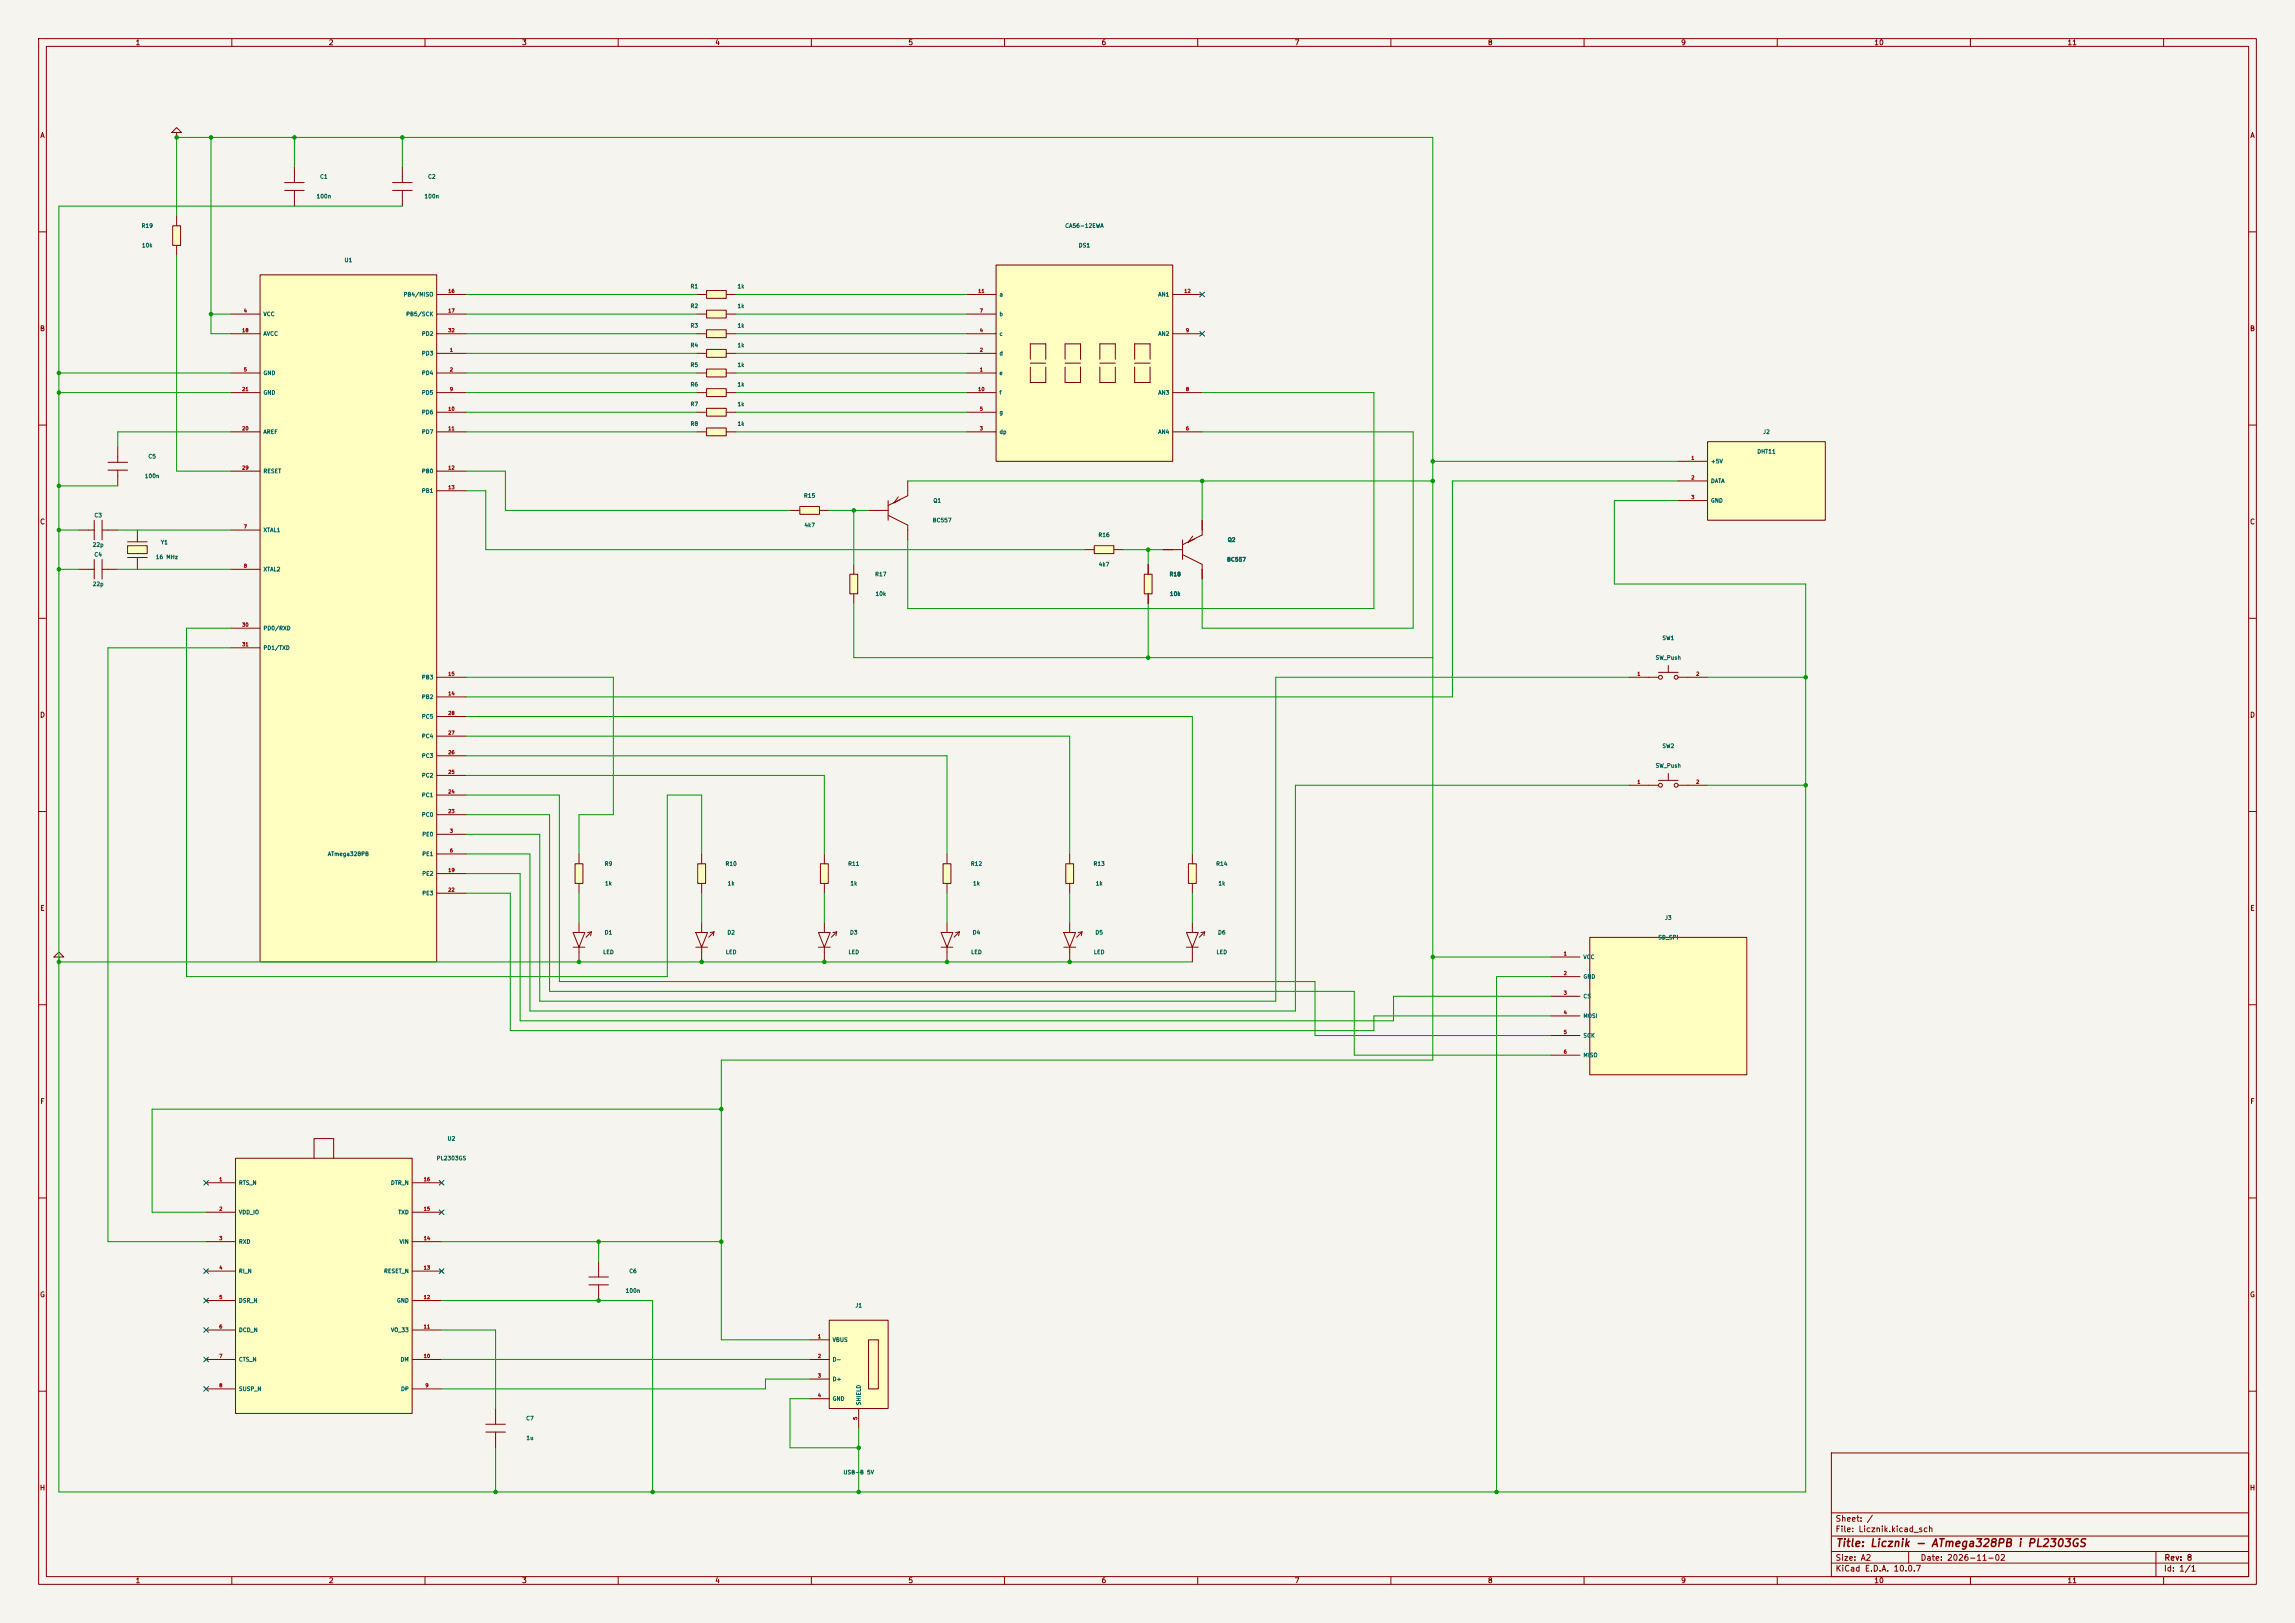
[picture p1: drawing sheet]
<svg xmlns="http://www.w3.org/2000/svg" width="594mm" height="420mm" viewBox="0 0 594 420" stroke-linecap="round" stroke-linejoin="round" font-family="sans-serif">
<defs><g id="words">
<text font-size="2" fill="#840000" x="475" y="400.8">Title: Licznik - ATmega328PB i PL2303GS</text>
<g font-size="1.5" fill="#840000">
<text x="475" y="394.1">Sheet: /</text>
<text x="475" y="396.8">File: Licznik.kicad_sch</text>
<text x="475" y="407">KiCad E.D.A. 10.0.7</text>
<text x="475" y="404.2">Size: A2</text>
<text x="497" y="404.2">Date: 2026-11-02</text>
<text x="560" y="407">Id: 1/1</text>
<text x="560.1" y="404.2">Rev: 8</text>
</g>
<g font-size="1.3" fill="#840000">
<text x="35" y="12">1</text>
<text x="85" y="12">2</text>
<text x="135" y="12">3</text>
<text x="185" y="12">4</text>
<text x="235" y="12">5</text>
<text x="285" y="12">6</text>
<text x="335" y="12">7</text>
<text x="385" y="12">8</text>
<text x="435" y="12">9</text>
<text x="485" y="12">10</text>
<text x="535" y="12">11</text>
<text x="10.3" y="36">A</text>
<text x="582.3" y="36">A</text>
<text x="10.2" y="86">B</text>
<text x="582.2" y="86">B</text>
<text x="10.2" y="136">C</text>
<text x="582.2" y="136">C</text>
<text x="10.2" y="186">D</text>
<text x="582.2" y="186">D</text>
<text x="10.3" y="236">E</text>
<text x="582.3" y="236">E</text>
<text x="10.3" y="286">F</text>
<text x="582.3" y="286">F</text>
<text x="10.2" y="336">G</text>
<text x="582.2" y="336">G</text>
<text x="10.2" y="386">H</text>
<text x="582.2" y="386">H</text>
<text x="35" y="410">1</text>
<text x="85" y="410">2</text>
<text x="135" y="410">3</text>
<text x="185" y="410">4</text>
<text x="235" y="410">5</text>
<text x="285" y="410">6</text>
<text x="335" y="410">7</text>
<text x="385" y="410">8</text>
<text x="435" y="410">9</text>
<text x="485" y="410">10</text>
<text x="535" y="410">11</text>
</g>
<g font-size="1" fill="#006464">
<text x="82.7" y="46.5">C1</text>
<text x="110.7" y="46.5">C2</text>
<text x="81.8" y="51.6">100n</text>
<text x="109.7" y="51.6">100n</text>
<text x="36.5" y="59.2">R19</text>
<text x="275.6" y="59.2">CA56-12EWA</text>
<text x="36.6" y="64.3">10k</text>
<text x="279.1" y="64.3">DS1</text>
<text x="89.1" y="68.1">U1</text>
<text x="104.3" y="77">PB4/MISO</text>
<text x="178.6" y="74.9">R1</text>
<text x="190.8" y="74.9">1k</text>
<text x="258.6" y="77">a</text>
<text x="299.7" y="77">AN1</text>
<text x="68.1" y="82">VCC</text>
<text x="105" y="82">PB5/SCK</text>
<text x="178.6" y="79.9">R2</text>
<text x="190.8" y="79.9">1k</text>
<text x="258.6" y="82">b</text>
<text x="68.1" y="87.1">AVCC</text>
<text x="109.1" y="87.1">PD2</text>
<text x="178.6" y="85">R3</text>
<text x="190.8" y="85">1k</text>
<text x="258.6" y="87.1">c</text>
<text x="299.7" y="87.1">AN2</text>
<text x="109.1" y="92.2">PD3</text>
<text x="178.6" y="95.2">R5</text>
<text x="178.6" y="90.1">R4</text>
<text x="190.8" y="95.2">1k</text>
<text x="190.8" y="90.1">1k</text>
<text x="258.6" y="92.2">d</text>
<text x="68.1" y="97.3">GND</text>
<text x="109.1" y="97.3">PD4</text>
<text x="178.6" y="100.3">R6</text>
<text x="190.8" y="100.3">1k</text>
<text x="258.6" y="97.3">e</text>
<text x="68.1" y="102.4">GND</text>
<text x="109.1" y="102.4">PD5</text>
<text x="109.1" y="107.4">PD6</text>
<text x="178.6" y="105.3">R7</text>
<text x="190.8" y="105.3">1k</text>
<text x="258.6" y="107.4">g</text>
<text x="258.6" y="102.4">f</text>
<text x="299.7" y="102.4">AN3</text>
<text x="68.1" y="112.5">AREF</text>
<text x="109.1" y="112.5">PD7</text>
<text x="178.6" y="110.4">R8</text>
<text x="190.8" y="110.4">1k</text>
<text x="258.6" y="112.5">dp</text>
<text x="299.7" y="112.5">AN4</text>
<text x="456.2" y="112.5">J2</text>
<text x="38.3" y="118.9">C5</text>
<text x="454.7" y="117.6">DHT11</text>
<text x="37.4" y="124">100n</text>
<text x="68.1" y="122.7">RESET</text>
<text x="109.1" y="122.7">PB0</text>
<text x="442.7" y="120.1">+5V</text>
<text x="442.7" y="125.2">DATA</text>
<text x="109.1" y="127.8">PB1</text>
<text x="208" y="129">R15</text>
<text x="241.5" y="130.3">Q1</text>
<text x="442.7" y="130.3">GND</text>
<text x="24.3" y="134.1">C3</text>
<text x="68.1" y="137.9">XTAL1</text>
<text x="208.1" y="136.7">4k7</text>
<text x="241.3" y="135.4">BC557</text>
<text x="23.9" y="141.7">22p</text>
<text x="41.5" y="141.1">Y1</text>
<text x="284.2" y="139.2">R16</text>
<text x="317.7" y="140.5">Q2</text>
<text x="24.3" y="144.3">C4</text>
<text x="40.2" y="144.9">16 MHz</text>
<text x="68.1" y="148.1">XTAL2</text>
<text x="226.4" y="149.4">R17</text>
<text x="284.3" y="146.8">4k7</text>
<text x="302.6" y="149.4">R18</text>
<text x="317.5" y="145.5">BC557</text>
<text x="23.9" y="151.9">22p</text>
<text x="226.5" y="154.4">10k</text>
<text x="302.7" y="154.4">10k</text>
<text x="68.1" y="163.3">PD0/RXD</text>
<text x="430.2" y="165.9">SW1</text>
<text x="68.1" y="168.4">PD1/TXD</text>
<text x="428.4" y="170.9">SW_Push</text>
<text x="109.1" y="176">PB3</text>
<text x="109.1" y="181.1">PB2</text>
<text x="109.1" y="191.3">PC4</text>
<text x="109.1" y="186.2">PC5</text>
<text x="109.1" y="196.3">PC3</text>
<text x="430.2" y="193.8">SW2</text>
<text x="109.1" y="201.4">PC2</text>
<text x="428.4" y="198.9">SW_Push</text>
<text x="109.1" y="206.5">PC1</text>
<text x="109.1" y="211.6">PC0</text>
<text x="84.7" y="221.7">ATmega328PB</text>
<text x="109.2" y="216.7">PE0</text>
<text x="109.2" y="221.7">PE1</text>
<text x="109.2" y="226.8">PE2</text>
<text x="156.4" y="224.3">R9</text>
<text x="187.7" y="224.3">R10</text>
<text x="219.4" y="224.3">R11</text>
<text x="251.2" y="224.3">R12</text>
<text x="282.9" y="224.3">R13</text>
<text x="314.7" y="224.3">R14</text>
<text x="109.2" y="231.9">PE3</text>
<text x="156.5" y="229.4">1k</text>
<text x="188.2" y="229.4">1k</text>
<text x="220" y="229.4">1k</text>
<text x="251.7" y="229.4">1k</text>
<text x="283.5" y="229.4">1k</text>
<text x="315.2" y="229.4">1k</text>
<text x="430.8" y="238.3">J3</text>
<text x="156.4" y="242.1">D1</text>
<text x="188.1" y="242.1">D2</text>
<text x="219.9" y="242.1">D3</text>
<text x="251.6" y="242.1">D4</text>
<text x="283.4" y="242.1">D5</text>
<text x="315.1" y="242.1">D6</text>
<text x="429.1" y="243.3">SD_SPI</text>
<text x="156" y="247.1">LED</text>
<text x="187.7" y="247.1">LED</text>
<text x="219.5" y="247.1">LED</text>
<text x="251.2" y="247.1">LED</text>
<text x="283" y="247.1">LED</text>
<text x="314.7" y="247.1">LED</text>
<text x="409.7" y="248.4">VCC</text>
<text x="409.7" y="253.5">GND</text>
<text x="409.7" y="258.6">CS</text>
<text x="409.7" y="263.7">MOSI</text>
<text x="409.7" y="268.7">SCK</text>
<text x="409.7" y="273.8">MISO</text>
<text x="115.7" y="295.4">U2</text>
<text x="112.9" y="300.5">PL2303GS</text>
<text x="61.7" y="306.8">RTS_N</text>
<text x="101.1" y="306.8">DTR_N</text>
<text x="61.7" y="314.5">VDD_IO</text>
<text x="103" y="314.5">TXD</text>
<text x="61.7" y="322.1">RXD</text>
<text x="103.3" y="322.1">VIN</text>
<text x="61.7" y="329.7">RI_N</text>
<text x="99.3" y="329.7">RESET_N</text>
<text x="162.7" y="329.7">C6</text>
<text x="161.8" y="334.8">100n</text>
<text x="61.7" y="337.3">DSR_N</text>
<text x="102.6" y="337.3">GND</text>
<text x="221.3" y="338.6">J1</text>
<text x="61.7" y="344.9">DCD_N</text>
<text x="101.1" y="344.9">VO_33</text>
<text x="215.4" y="347.5">VBUS</text>
<text x="61.7" y="352.6">CTS_N</text>
<text x="103.5" y="352.6">DM</text>
<text x="215.4" y="352.6">D-</text>
<text x="215.4" y="357.6">D+</text>
<text x="61.7" y="360.2">SUSP_N</text>
<text x="103.7" y="360.2">DP</text>
<text x="215.4" y="362.7">GND</text>
<text x="223" y="363.7" transform="rotate(-90 223 363.7)">SHIELD</text>
<text x="136.1" y="367.8">C7</text>
<text x="136.1" y="372.9">1u</text>
<text x="218.2" y="381.8">USB-B 5V</text>
</g>
<g font-size=".9" fill="#a90000">
<text x="115.9" y="76">16</text>
<text x="253.1" y="76">11</text>
<text x="306.4" y="76">12</text>
<text x="63" y="81.1">4</text>
<text x="115.9" y="81.1">17</text>
<text x="253.5" y="81.1">7</text>
<text x="62.6" y="86.2">18</text>
<text x="115.9" y="86.2">32</text>
<text x="253.5" y="86.2">4</text>
<text x="306.8" y="86.2">9</text>
<text x="116.3" y="91.2">1</text>
<text x="253.5" y="91.2">2</text>
<text x="62.6" y="101.4">21</text>
<text x="63" y="96.3">5</text>
<text x="116.3" y="96.3">2</text>
<text x="116.3" y="101.4">9</text>
<text x="253.1" y="101.4">10</text>
<text x="253.5" y="96.3">1</text>
<text x="306.8" y="101.4">8</text>
<text x="115.9" y="106.5">10</text>
<text x="253.5" y="106.5">5</text>
<text x="62.6" y="111.6">20</text>
<text x="115.9" y="111.6">11</text>
<text x="253.5" y="111.6">3</text>
<text x="306.8" y="111.6">6</text>
<text x="437.6" y="119.2">1</text>
<text x="62.6" y="121.7">29</text>
<text x="115.9" y="121.7">12</text>
<text x="437.6" y="124.3">2</text>
<text x="115.9" y="126.8">13</text>
<text x="437.6" y="129.3">3</text>
<text x="63" y="137">7</text>
<text x="63" y="147.1">8</text>
<text x="62.6" y="162.4">30</text>
<text x="62.6" y="167.4">31</text>
<text x="115.9" y="175.1">15</text>
<text x="423.7" y="175.1">1</text>
<text x="438.9" y="175.1">2</text>
<text x="115.9" y="180.1">14</text>
<text x="115.9" y="185.2">28</text>
<text x="115.9" y="190.3">27</text>
<text x="115.9" y="195.4">26</text>
<text x="115.9" y="200.5">25</text>
<text x="423.7" y="203">1</text>
<text x="438.9" y="203">2</text>
<text x="115.9" y="205.5">24</text>
<text x="115.9" y="210.6">23</text>
<text x="116.3" y="215.7">3</text>
<text x="116.3" y="220.8">6</text>
<text x="115.9" y="225.9">19</text>
<text x="115.9" y="230.9">22</text>
<text x="404.6" y="247.4">1</text>
<text x="404.6" y="252.5">2</text>
<text x="404.6" y="257.6">3</text>
<text x="404.6" y="262.7">4</text>
<text x="404.6" y="267.8">5</text>
<text x="404.6" y="272.8">6</text>
<text x="56.6" y="305.9">1</text>
<text x="109.6" y="305.9">16</text>
<text x="56.6" y="313.5">2</text>
<text x="109.6" y="313.5">15</text>
<text x="56.6" y="321.1">3</text>
<text x="109.6" y="321.1">14</text>
<text x="56.6" y="328.7">4</text>
<text x="109.6" y="328.7">13</text>
<text x="56.6" y="336.3">5</text>
<text x="109.6" y="336.3">12</text>
<text x="56.6" y="344">6</text>
<text x="109.6" y="344">11</text>
<text x="211.6" y="346.5">1</text>
<text x="56.6" y="351.6">7</text>
<text x="109.6" y="351.6">10</text>
<text x="211.6" y="351.6">2</text>
<text x="56.6" y="359.2">8</text>
<text x="110" y="359.2">9</text>
<text x="211.6" y="356.7">3</text>
<text x="211.6" y="361.7">4</text>
<text x="222" y="367.5" transform="rotate(-90 222 367.5)">5</text>
</g>
</g></defs>
<path d="M0 0h594v420h-594z" fill="#f5f4ef" stroke="#f5f4ef" stroke-width=".26"/>
<g fill="none" stroke="#840000" stroke-width=".26">
<path d="M10 10h574v400h-574zM12 12h570v396h-570zM60 10v2M110 10v2M160 10v2M210 10v2M260 10v2M310 10v2M360 10v2M410 10v2M460 10v2M510 10v2"/>
<path d="M560 10v2M10 60h2M582 60h2M10 110h2M582 110h2M10 160h2M582 160h2M10 210h2M582 210h2M149.9 238.8v2.5M181.6 238.8v2.5M148.3 241.3h3.1l-1.5 3.8z"/>
<path d="M148.3 245.1h3.1M149.9 245.1v3.8M153.1 241.1l-1.4 1.4M153.1 241.1l-1 .2M153.1 241.1l-.2 1M180.1 241.3h3l-1.5 3.8zM180.1 245.1h3M181.6 245.1v3.8M184.8 241.1l-1.4 1.4M184.8 241.1l-1 .2M184.8 241.1l-.2 1M10 260h2"/>
<path d="M582 260h2M10 310h2M582 310h2M10 360h2M474 376h108v32h-108zM582 360h2M474 397.5h108M474 391.5h108M60 408v2M110 408v2M160 408v2M210 408v2"/>
<path d="M260 408v2M310 408v2M360 408v2M410 408v2M460 408v2M474 404.5h108M474 401.5h108M494 401.5v3M510 408v2M558 401.5v6.5M560 408v2"/>
</g>
<path d="M148.8 223.5h2.1v5.1h-2.1z" fill="#ffffc2"/>
<path d="M148.8 223.5h2.1v5.1h-2.1zM149.9 221v2.5M149.9 228.6v2.5M308.6 238.8v2.5M307.1 241.3h3l-1.5 3.8zM307.1 245.1h3M308.6 245.1v3.8M311.8 241.1l-1.4 1.4M311.8 241.1l-1 .2M311.8 241.1l-.2 1" fill="none" stroke="#840000" stroke-width=".26"/>
<path d="M275.8 223.5h2.1v5.1h-2.1z" fill="#ffffc2"/>
<path d="M275.8 223.5h2.1v5.1h-2.1zM276.9 221v2.5M276.9 228.6v2.5M276.9 238.8v2.5M275.3 241.3h3.1l-1.5 3.8zM275.3 245.1h3.1M276.9 245.1v3.8M280.1 241.1l-1.4 1.4M280.1 241.1l-1 .2M280.1 241.1l-.2 1" fill="none" stroke="#840000" stroke-width=".26"/>
<path d="M296.2 148.6h2v5.1h-2z" fill="#ffffc2"/>
<path d="M296.2 148.6h2v5.1h-2zM297.2 146.1v2.5M297.2 153.7v2.5" fill="none" stroke="#840000" stroke-width=".26"/>
<path d="M283.2 141.2h5.1v2.1h-5.1z" fill="#ffffc2"/>
<path d="M306.1 139.7v5.1M308.7 138.7l-1.2 1.6 1.7-.9M311.1 134.6v3.8l-5 2.6M280.7 142.2h2.5M283.2 141.2h5.1v2.1h-5.1zM288.3 142.2h2.5M301 142.2h5.1M306.1 143.5l5 2.6v3.8M125.7 368.6h5.1M125.7 370.6h5.1M128.3 364.5v4.1M128.3 370.6v4.1" fill="none" stroke="#840000" stroke-width=".26"/>
<path d="M212.3 223.5h2.1v5.1h-2.1z" fill="#ffffc2"/>
<g fill="none" stroke="#840000" stroke-width=".26">
<path d="M421.6 203.2h7.7M429.3 201.9h5M431.8 200.2v1.7M434.3 203.2h7.7M212.3 223.5h2.1v5.1h-2.1zM213.4 221v2.5M213.4 228.6v2.5M213.4 238.8v2.5M211.8 241.3h3.1l-1.5 3.8zM211.8 245.1h3.1M213.4 245.1v3.8M216.6 241.1l-1.4 1.4"/>
<path d="M216.6 241.1l-1 .2M216.6 241.1l-.2 1"/>
<circle cx="429.8" cy="203.2" r=".51"/>
<circle cx="433.8" cy="203.2" r=".51"/>
</g>
<path d="M180.6 223.5h2v5.1h-2z" fill="#ffffc2"/>
<path d="M180.6 223.5h2v5.1h-2zM181.6 221v2.5M181.6 228.6v2.5M152.4 330.5h5.1M152.4 332.5h5.1M154.9 326.4v4.1M154.9 332.5v4.1" fill="none" stroke="#840000" stroke-width=".26"/>
<g fill="#ffffc2">
<path d="M214.6 341.6h15.3v22.9h-15.3z"/>
<path d="M224.8 346.7h2.5v12.7h-2.5z"/>
</g>
<path d="M209.5 346.7h5.1M209.5 351.8h5.1M209.5 356.9h5.1M214.6 341.6h15.3v22.9h-15.3zM224.8 346.7h2.5v12.7h-2.5zM209.5 362h5.1M222.2 364.5v5.1" fill="none" stroke="#840000" stroke-width=".26"/>
<path d="M220 148.6h2v5.1h-2z" fill="#ffffc2"/>
<path d="M220 148.6h2v5.1h-2zM221 146.1v2.5M221 153.7v2.5" fill="none" stroke="#840000" stroke-width=".26"/>
<path d="M442 114.3h30.4v20.3h-30.4z" fill="#ffffc2"/>
<path d="M434.3 119.4h7.7M442 114.3h30.4v20.3h-30.4zM434.3 124.5h7.7M434.3 129.5h7.7" fill="none" stroke="#840000" stroke-width=".26"/>
<path d="M411.5 242.6h40.6v35.5h-40.6z" fill="#ffffc2"/>
<path d="M401.3 247.7h7.6M401.3 252.7h7.6M401.3 257.8h7.6M411.5 242.6h40.6v35.5h-40.6zM401.3 262.9h7.6M401.3 268h7.6M401.3 273.1h7.6" fill="none" stroke="#840000" stroke-width=".26"/>
<path d="M307.6 223.5h2v5.1h-2z" fill="#ffffc2"/>
<path d="M307.6 223.5h2v5.1h-2zM308.6 221v2.5M308.6 228.6v2.5" fill="none" stroke="#840000" stroke-width=".26"/>
<path d="M244.1 223.5h2v5.1h-2z" fill="#ffffc2"/>
<g fill="none" stroke="#840000" stroke-width=".26">
<path d="M421.6 175.3h7.7M429.3 174h5M431.8 172.2v1.8M434.3 175.3h7.7M244.1 223.5h2v5.1h-2zM245.1 221v2.5M245.1 228.6v2.5M245.1 238.8v2.5M243.6 241.3h3l-1.5 3.8zM243.6 245.1h3M245.1 245.1v3.8M248.3 241.1l-1.4 1.4"/>
<path d="M248.3 241.1l-1 .2M248.3 241.1l-.2 1"/>
<circle cx="429.8" cy="175.3" r=".51"/>
<circle cx="433.8" cy="175.3" r=".51"/>
</g>
<path d="M257.8 68.6h45.7v50.8h-45.7z" fill="#ffffc2"/>
<g fill="none" stroke="#840000" stroke-width=".26">
<path d="M250.2 76.2h7.6M257.8 68.6h45.7v50.8h-45.7zM303.5 76.2h7.6M250.2 96.5h7.6M250.2 91.4h7.6M250.2 86.4h7.6M250.2 81.3h7.6M266.7 93v-4h4v4M266.7 95v4h4v-4M266.7 94h4M275.7 93v-4h4v4M275.7 94h4"/>
<path d="M275.7 95v4h4v-4M284.7 93v-4h4v4M284.7 94h4M284.7 95v4h4v-4M293.7 93v-4h4v4M293.7 94h4M293.7 95v4h4v-4M303.5 86.4h7.6M250.2 111.8h7.6M250.2 106.7h7.6M250.2 101.6h7.6M303.5 111.8h7.6"/>
<path d="M303.5 101.6h7.6M224.8 132.1h5.1M229.9 129.5v5.1M229.9 133.4l5 2.5v3.8M232.5 128.6l-1.2 1.6 1.7-.9M234.9 124.5v3.8l-5 2.5"/>
</g>
<path d="M207 131.1h5.1v2h-5.1z" fill="#ffffc2"/>
<path d="M204.5 132.1h2.5M207 131.1h5.1v2h-5.1zM212.1 132.1h2.5" fill="none" stroke="#840000" stroke-width=".26"/>
<path d="M182.9 75.2h5.1v2h-5.1z" fill="#ffffc2"/>
<path d="M180.3 76.2h2.6M182.9 75.2h5.1v2h-5.1zM188 76.2h2.5" fill="none" stroke="#840000" stroke-width=".26"/>
<path d="M182.9 80.3h5.1v2h-5.1z" fill="#ffffc2"/>
<path d="M180.3 81.3h2.6M182.9 80.3h5.1v2h-5.1zM188 81.3h2.5" fill="none" stroke="#840000" stroke-width=".26"/>
<path d="M182.9 85.3h5.1v2.1h-5.1z" fill="#ffffc2"/>
<path d="M180.3 86.4h2.6M182.9 85.3h5.1v2.1h-5.1zM188 86.4h2.5" fill="none" stroke="#840000" stroke-width=".26"/>
<path d="M182.9 110.7h5.1v2.1h-5.1z" fill="#ffffc2"/>
<path d="M180.3 111.8h2.6M182.9 110.7h5.1v2.1h-5.1zM188 111.8h2.5" fill="none" stroke="#840000" stroke-width=".26"/>
<path d="M182.9 105.7h5.1v2h-5.1z" fill="#ffffc2"/>
<path d="M180.3 106.7h2.6M182.9 105.7h5.1v2h-5.1zM188 106.7h2.5" fill="none" stroke="#840000" stroke-width=".26"/>
<path d="M182.9 95.5h5.1v2h-5.1z" fill="#ffffc2"/>
<path d="M180.3 96.5h2.6M182.9 95.5h5.1v2h-5.1zM188 96.5h2.5" fill="none" stroke="#840000" stroke-width=".26"/>
<path d="M182.9 90.4h5.1v2.1h-5.1z" fill="#ffffc2"/>
<path d="M180.3 91.4h2.6M182.9 90.4h5.1v2.1h-5.1zM188 91.4h2.5" fill="none" stroke="#840000" stroke-width=".26"/>
<path d="M182.9 100.6h5.1v2h-5.1z" fill="#ffffc2"/>
<path d="M180.3 101.6h2.6M182.9 100.6h5.1v2h-5.1zM188 101.6h2.5" fill="none" stroke="#840000" stroke-width=".26"/>
<path d="M44.7 58.4h2v5.1h-2z" fill="#ffffc2"/>
<g fill="none" stroke="#840000" stroke-width=".26">
<path d="M44.4 34.3l1.3-1.3 1.3 1.3zM45.7 35.6h.1M45.7 34.3v1.3M44.7 58.4h2v5.1h-2zM45.7 55.9v2.5M73.7 47.2h5M73.7 49.3h5M76.2 43.2v4M76.2 49.3v4M101.6 47.2h5.1M101.6 49.3h5.1M104.1 43.2v4"/>
<path d="M104.1 49.3v4M45.7 63.5v2.5M27.9 119.6h5.1M30.5 115.6v4M27.9 121.7h5.1M30.5 121.7v4"/>
</g>
<path d="M67.3 71.1h45.7v177.8h-45.7z" fill="#ffffc2"/>
<g fill="none" stroke="#840000" stroke-width=".26">
<path d="M67.3 71.1h45.7v177.8h-45.7zM113 76.2h7.6M59.7 96.5h7.6M59.7 81.3h7.6M59.7 86.4h7.6M113 91.4h7.6M113 96.5h7.6M113 81.3h7.6M113 86.4h7.6M59.7 101.6h7.6M59.7 111.8h7.6M113 101.6h7.6"/>
<path d="M113 106.7h7.6M113 111.8h7.6M20.3 137.2h4.1M24.4 134.6v5.1M26.4 137.2h4.1M26.4 134.6v5.1M59.7 137.2h7.6M59.7 121.9h7.6M113 121.9h7.6M113 127h7.6M20.3 147.3h4.1M24.4 144.8v5.1"/>
<path d="M26.4 147.3h4.1M26.4 144.8v5.1M59.7 147.3h7.6M59.7 162.6h7.6M59.7 167.6h7.6M113 175.3h7.6M113 180.3h7.6M113 195.6h7.6M113 190.5h7.6M113 185.4h7.6M113 215.9h7.6M113 210.8h7.6"/>
<path d="M113 205.7h7.6M113 200.7h7.6M113 221h7.6M113 226.1h7.6M113 231.1h7.6M14 247.7l1.2-1.3 1.3 1.3zM15.2 248.9h.1M15.2 247.7v1.2"/>
</g>
<path d="M33 141.2h5.1v2.1h-5.1z" fill="#ffffc2"/>
<path d="M35.6 137.2v3M33 141.2h5.1v2.1h-5.1zM33 140.2h5.1M33 144.3h5.1M35.6 144.3v3" fill="none" stroke="#840000" stroke-width=".26"/>
<path d="M61 299.7h45.7v66.1h-45.7z" fill="#ffffc2"/>
<g fill="none" stroke="#840000" stroke-width=".26">
<path d="M311.1 134.6v2.6M297.2 146.1v2.5M297.2 153.7v2.5M301 142.2h2.5M311.1 147.3v2.6M61 299.7h45.7v66.1h-45.7zM81.3 299.7v-5.1h5.1v5.1M53.3 306.1h7.7M53.3 313.7h7.7M106.7 306.1h7.6M106.7 313.7h7.6M53.3 321.3h7.7"/>
<path d="M53.3 328.9h7.7M53.3 336.6h7.7M106.7 321.3h7.6M106.7 328.9h7.6M106.7 336.6h7.6M53.3 344.2h7.7M53.3 351.8h7.7M53.3 359.4h7.7M106.7 344.2h7.6M106.7 351.8h7.6M106.7 359.4h7.6"/>
</g>
<g fill="none" stroke="#009600" stroke-width=".26">
<path d="M54.6 35.6v50.8h5.1M76.2 35.6v7.6M104.1 35.6v7.6M45.7 55.9v-20.3h325.1v238.7h-184.1v72.4h22.8M104.1 53.3h-88.9v332.8h452.2v-235h-49.6v-21.6h16.5M45.7 66v55.9h14M120.6 76.2h59.7M190.5 76.2h59.7M15.2 96.5h44.5M54.6 81.3h5.1M120.6 91.4h59.7M120.6 96.5h59.7"/>
<path d="M120.6 81.3h59.7M120.6 86.4h59.7M190.5 91.4h59.7M190.5 96.5h59.7M190.5 81.3h59.7M190.5 86.4h59.7M15.2 101.6h44.5M59.7 111.8h-29.2v3.8M120.6 106.7h59.7M120.6 101.6h59.7M120.6 111.8h59.7M190.5 106.7h59.7"/>
<path d="M190.5 101.6h59.7M190.5 111.8h59.7M311.1 101.6h44.5v55.9h-120.7v-17.8M311.1 111.8h54.7v50.8h-54.7v-12.7M370.8 119.4h63.5M15.2 125.7h15.3M15.2 137.2h5.1M30.5 137.2h29.2M120.6 127h5.1v15.2h155M120.6 121.9h10.2v10.2h73.7M214.6 132.1h10.2M221 132.1v14"/>
<path d="M234.9 124.5h135.9M311.1 124.5v10.1M434.3 124.5h-58.4v55.8h-255.3M15.2 147.3h5.1M30.5 147.3h29.2M221 156.2v14h149.8M290.8 142.2h10.2M297.2 142.2v3.9M297.2 156.2v14M59.7 162.6h-11.4v90.1h124.4v-47h8.9v15.3M59.7 167.6h-31.8v153.7h25.4M120.6 175.3h38.1v35.5h-8.8v10.2"/>
<path d="M421.6 175.3h-91.4v83.8h-190.5v-43.2h-19.1M442 175.3h25.4M120.6 185.4h188v35.6M120.6 190.5h156.3v30.5M120.6 195.6h124.5v25.4M120.6 205.7h24.2v48.3h195.6v14h60.9M120.6 210.8h21.6v45.7h208.3v16.6h50.8M120.6 200.7h92.8v20.3M421.6 203.2h-86.3v58.4h-198.1v-40.6h-16.6M442 203.2h25.4M120.6 231.1h11.5v35.6h223.5v-3.8h45.7M120.6 226.1h14v38.1h226.1v-6.4h40.6"/>
<path d="M149.9 231.1v7.7M181.6 231.1v7.7M213.4 231.1v7.7M245.1 231.1v7.7M276.9 231.1v7.7M308.6 231.1v7.7M15.2 248.9h293.4M370.8 247.7h30.5M401.3 252.7h-14v133.4M186.7 287h-147.3v26.7h13.9M114.3 321.3h72.4M114.3 336.6h54.6v49.5"/>
<path d="M154.9 321.3v5.1M114.3 351.8h95.2M114.3 344.2h14v20.3M209.5 356.9h-11.4v2.5h-83.8M128.3 374.7v11.4M209.5 362h-5v12.7h17.7M222.2 369.6v16.5"/>
</g>
<g fill="none" stroke="#000084" stroke-width=".26">
<path d="M310.5 75.6l1.3 1.2M311.8 75.6l-1.3 1.2M310.5 85.8l1.3 1.2M311.8 85.8l-1.3 1.2M52.7 305.5l1.2 1.2M53.9 305.5l-1.2 1.2M113.7 313.1l1.2 1.2M113.7 305.5l1.2 1.2M114.9 313.1l-1.2 1.2M114.9 305.5l-1.2 1.2M52.7 328.3l1.2 1.2M52.7 335.9l1.2 1.3"/>
<path d="M53.9 328.3l-1.2 1.2M53.9 335.9l-1.2 1.3M113.7 328.3l1.2 1.2M114.9 328.3l-1.2 1.2M52.7 343.6l1.2 1.2M52.7 351.2l1.2 1.2M52.7 358.8l1.2 1.2M53.9 343.6l-1.2 1.2M53.9 351.2l-1.2 1.2M53.9 358.8l-1.2 1.2"/>
</g>
<g fill="#009600" stroke="#009600" stroke-width=".26">
<circle cx="221" cy="132.1" r=".46"/>
<circle cx="297.2" cy="170.2" r=".46"/>
<circle cx="297.2" cy="142.2" r=".46"/>
<circle cx="311.1" cy="124.5" r=".46"/>
<circle cx="370.8" cy="124.5" r=".46"/>
<circle cx="370.8" cy="119.4" r=".46"/>
<circle cx="245.1" cy="248.9" r=".46"/>
<circle cx="276.9" cy="248.9" r=".46"/>
<circle cx="387.3" cy="386.1" r=".46"/>
<circle cx="222.2" cy="374.7" r=".46"/>
<circle cx="154.9" cy="336.6" r=".46"/>
<circle cx="186.7" cy="321.3" r=".46"/>
<circle cx="154.9" cy="321.3" r=".46"/>
<circle cx="168.9" cy="386.1" r=".46"/>
<circle cx="128.3" cy="386.1" r=".46"/>
<circle cx="222.2" cy="386.1" r=".46"/>
<circle cx="467.4" cy="203.2" r=".46"/>
<circle cx="467.4" cy="175.3" r=".46"/>
<circle cx="370.8" cy="247.7" r=".46"/>
<circle cx="104.1" cy="35.6" r=".46"/>
<circle cx="54.6" cy="35.6" r=".46"/>
<circle cx="54.6" cy="81.3" r=".46"/>
<circle cx="15.2" cy="125.7" r=".46"/>
<circle cx="15.2" cy="137.2" r=".46"/>
<circle cx="45.7" cy="35.6" r=".46"/>
<circle cx="15.2" cy="96.5" r=".46"/>
<circle cx="15.2" cy="101.6" r=".46"/>
<circle cx="76.2" cy="35.6" r=".46"/>
<circle cx="186.7" cy="287" r=".46"/>
<circle cx="149.9" cy="248.9" r=".46"/>
<circle cx="181.6" cy="248.9" r=".46"/>
<circle cx="213.4" cy="248.9" r=".46"/>
<circle cx="15.2" cy="147.3" r=".46"/>
<circle cx="15.2" cy="248.9" r=".46"/>
</g>
<use href="#words"/>
</svg>
